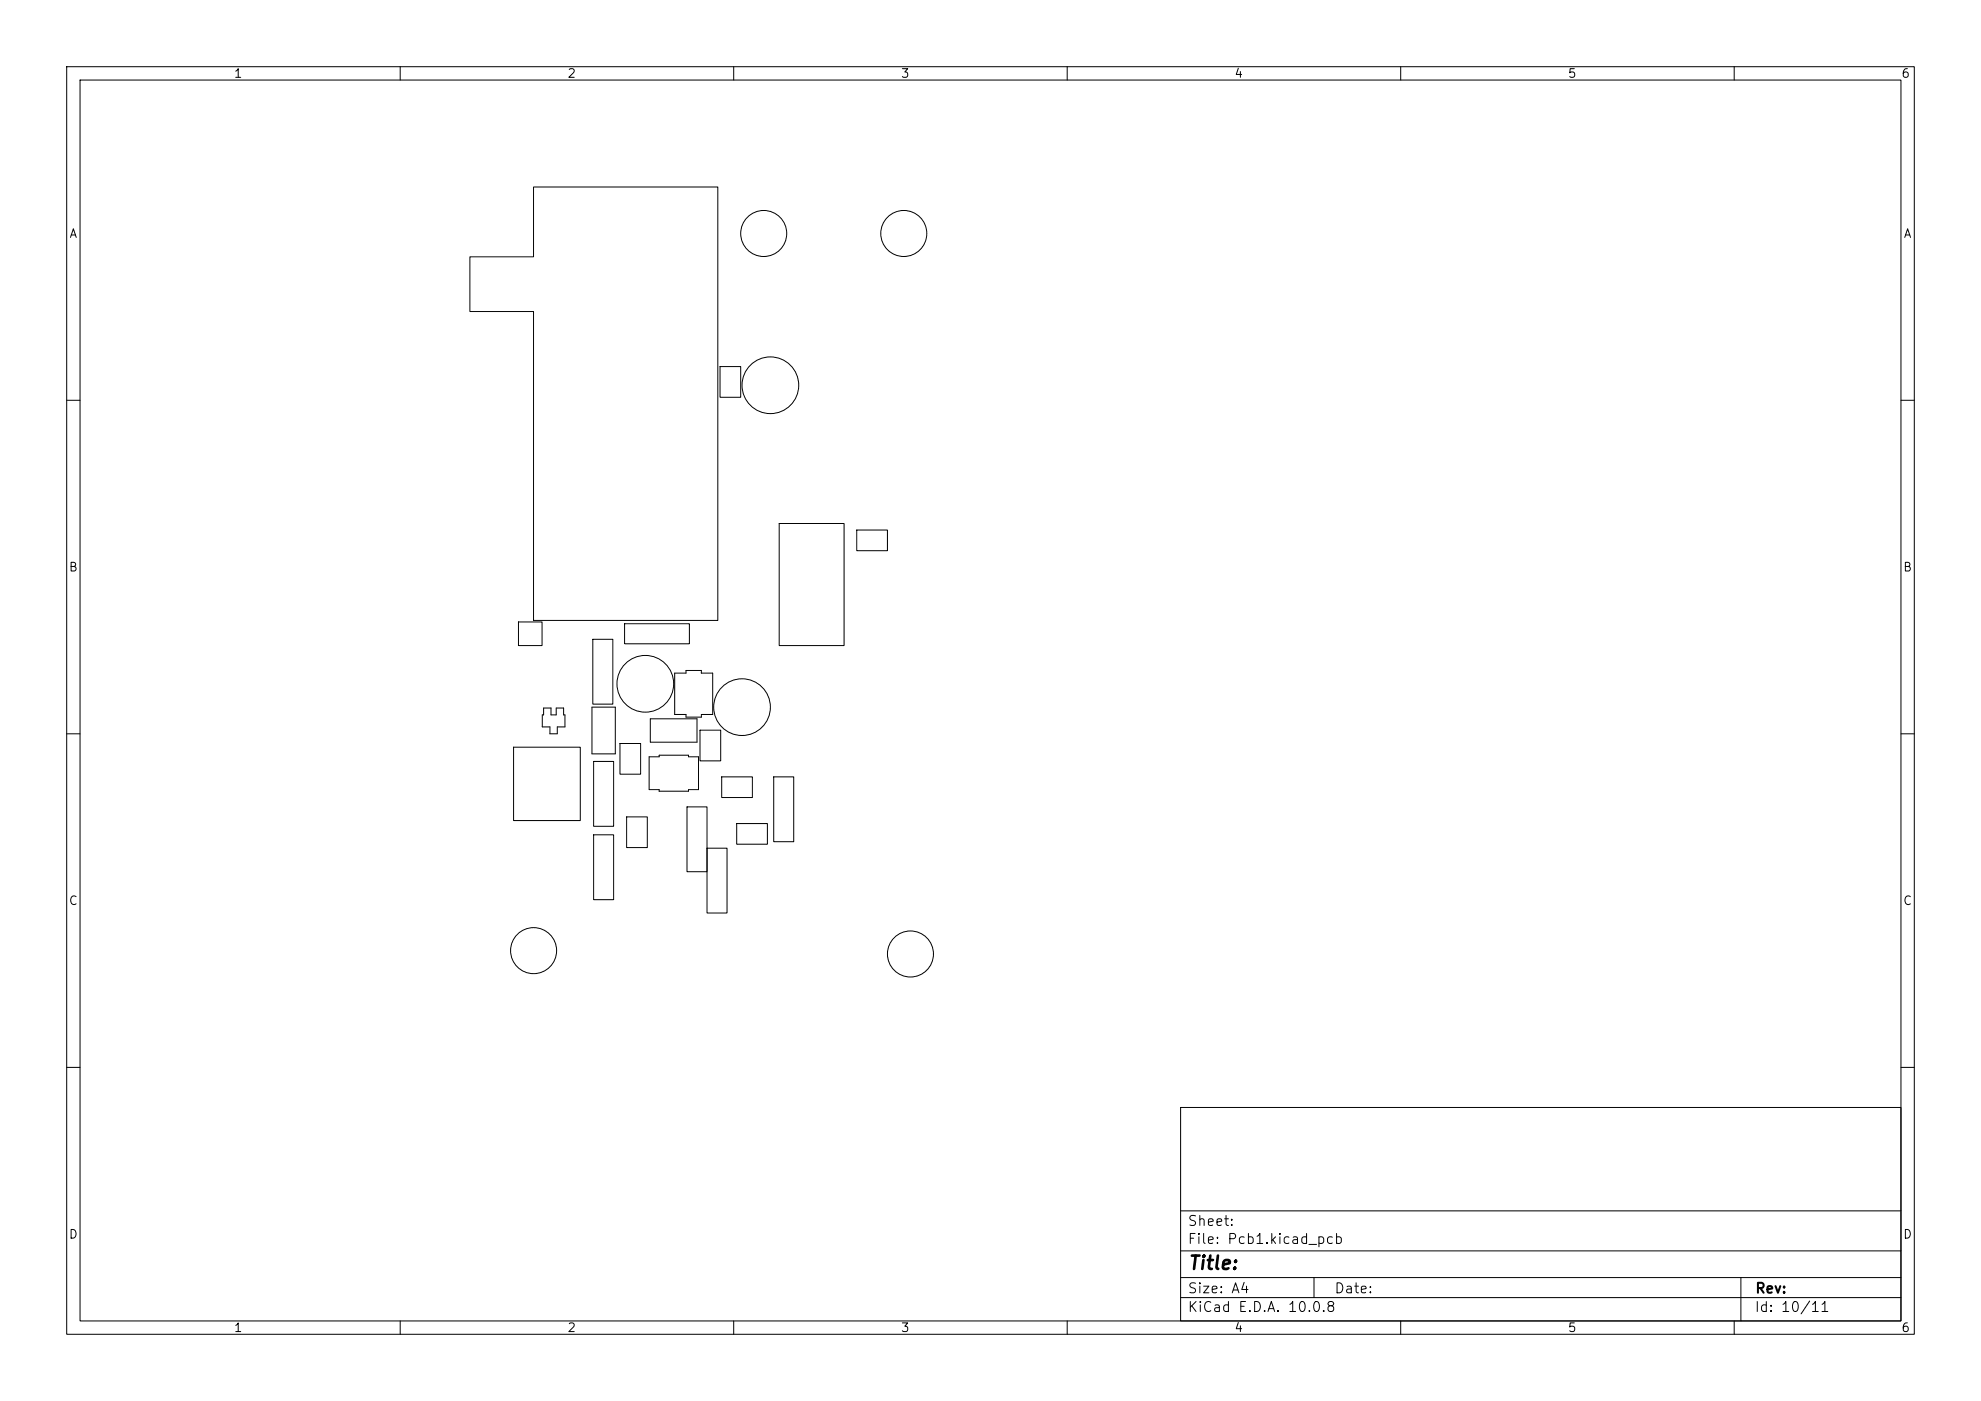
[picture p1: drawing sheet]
<svg xmlns="http://www.w3.org/2000/svg" width="297mm" height="210mm" viewBox="0 0 297 210" stroke-linecap="round" stroke-linejoin="round" font-family="sans-serif">
<defs><g id="words">
<text font-size="2" x="178" y="190.8">Title:</text>
<g font-size="1.5">
<text x="178" y="184.1">Sheet:</text>
<text x="178" y="186.8">File: Pcb1.kicad_pcb</text>
<text x="178" y="197">KiCad E.D.A. 10.0.8</text>
<text x="178" y="194.2">Size: A4</text>
<text x="200" y="194.2">Date:</text>
<text x="263" y="197">Id: 10/11</text>
<text x="263" y="194.2">Rev:</text>
</g>
<g font-size="1.3">
<text x="35" y="12">1</text>
<text x="85" y="12">2</text>
<text x="135" y="12">3</text>
<text x="185" y="12">4</text>
<text x="235" y="12">5</text>
<text x="285" y="12">6</text>
<text x="10.3" y="36">A</text>
<text x="285.3" y="36">A</text>
<text x="10.2" y="86">B</text>
<text x="285.2" y="86">B</text>
<text x="10.2" y="136">C</text>
<text x="285.2" y="136">C</text>
<text x="10.2" y="186">D</text>
<text x="285.2" y="186">D</text>
<text x="35" y="200">1</text>
<text x="85" y="200">2</text>
<text x="135" y="200">3</text>
<text x="185" y="200">4</text>
<text x="235" y="200">5</text>
<text x="285" y="200">6</text>
</g>
</g></defs>
<g fill="none" stroke="#000" stroke-width=".15">
<path d="M10 10h277v190h-277zM12 12h273v186h-273zM60 10v2M110 10v2M160 10v2M210 10v2M260 10v2M80 28h27.6v65h-27.6v-46.3h-9.6v-8.2h9.6zM107.9 55h3.2v4.6h-3.2zM10 60h2M116.8 78.5h9.7v18.3h-9.7zM128.5 79.4h4.6v3.2h-4.6z"/>
<path d="M285 60h2M77.7 93.2h3.6v3.6h-3.6zM88.9 95.8h3v9.7h-3zM93.6 93.5h9.8v3h-9.8zM10 110h2M77 112h10v11h-10zM81.5 106.1h1.1v1.1h.8v-1.1h1.1v1.1h.2v1.8h-1.2v1h-1v-1h-1.2v-1.8h.2zM88.7 106h3.6v7h-3.6zM89 114.1h3v9.8h-3zM93 111.5h3.1v4.6h-3.1zM97.3 113.4h1.5v-.2h4.4v.2h1.5v5h-1.5v.2h-4.4v-.2h-1.5zM97.5 107.8h7v3.5h-7z"/>
<path d="M101.2 100.9h1.6v-.4h2.3v.4h1.7v6.2h-1.7v.4h-2.3v-.4h-1.6zM105 109.5h3.1v4.6h-3.1zM108.2 116.5h4.6v3h-4.6zM116 116.5h3v9.7h-3zM285 110h2M89 125.1h3v9.8h-3zM94 122.5h3.1v4.6h-3.1zM103 120.9h3v9.8h-3zM106 127.1h3v9.8h-3zM110.5 123.5h4.6v3h-4.6zM10 160h2M177 166h108v32h-108z"/>
<path d="M285 160h2M60 198v2M110 198v2M160 198v2M177 194.5h108M177 191.5h108M177 187.5h108M177 181.5h108M197 191.5v3M210 198v2M260 198v2M261 191.5v6.5"/>
<circle cx="114.5" cy="35" r="3.4"/>
<circle cx="135.5" cy="35" r="3.4"/>
<circle cx="115.5" cy="57.7" r="4.2"/>
<circle cx="96.7" cy="102.5" r="4.2"/>
<circle cx="111.2" cy="106" r="4.2"/>
<circle cx="80" cy="142.5" r="3.4"/>
<circle cx="136.5" cy="143" r="3.4"/>
</g>
<use href="#words"/>
</svg>
